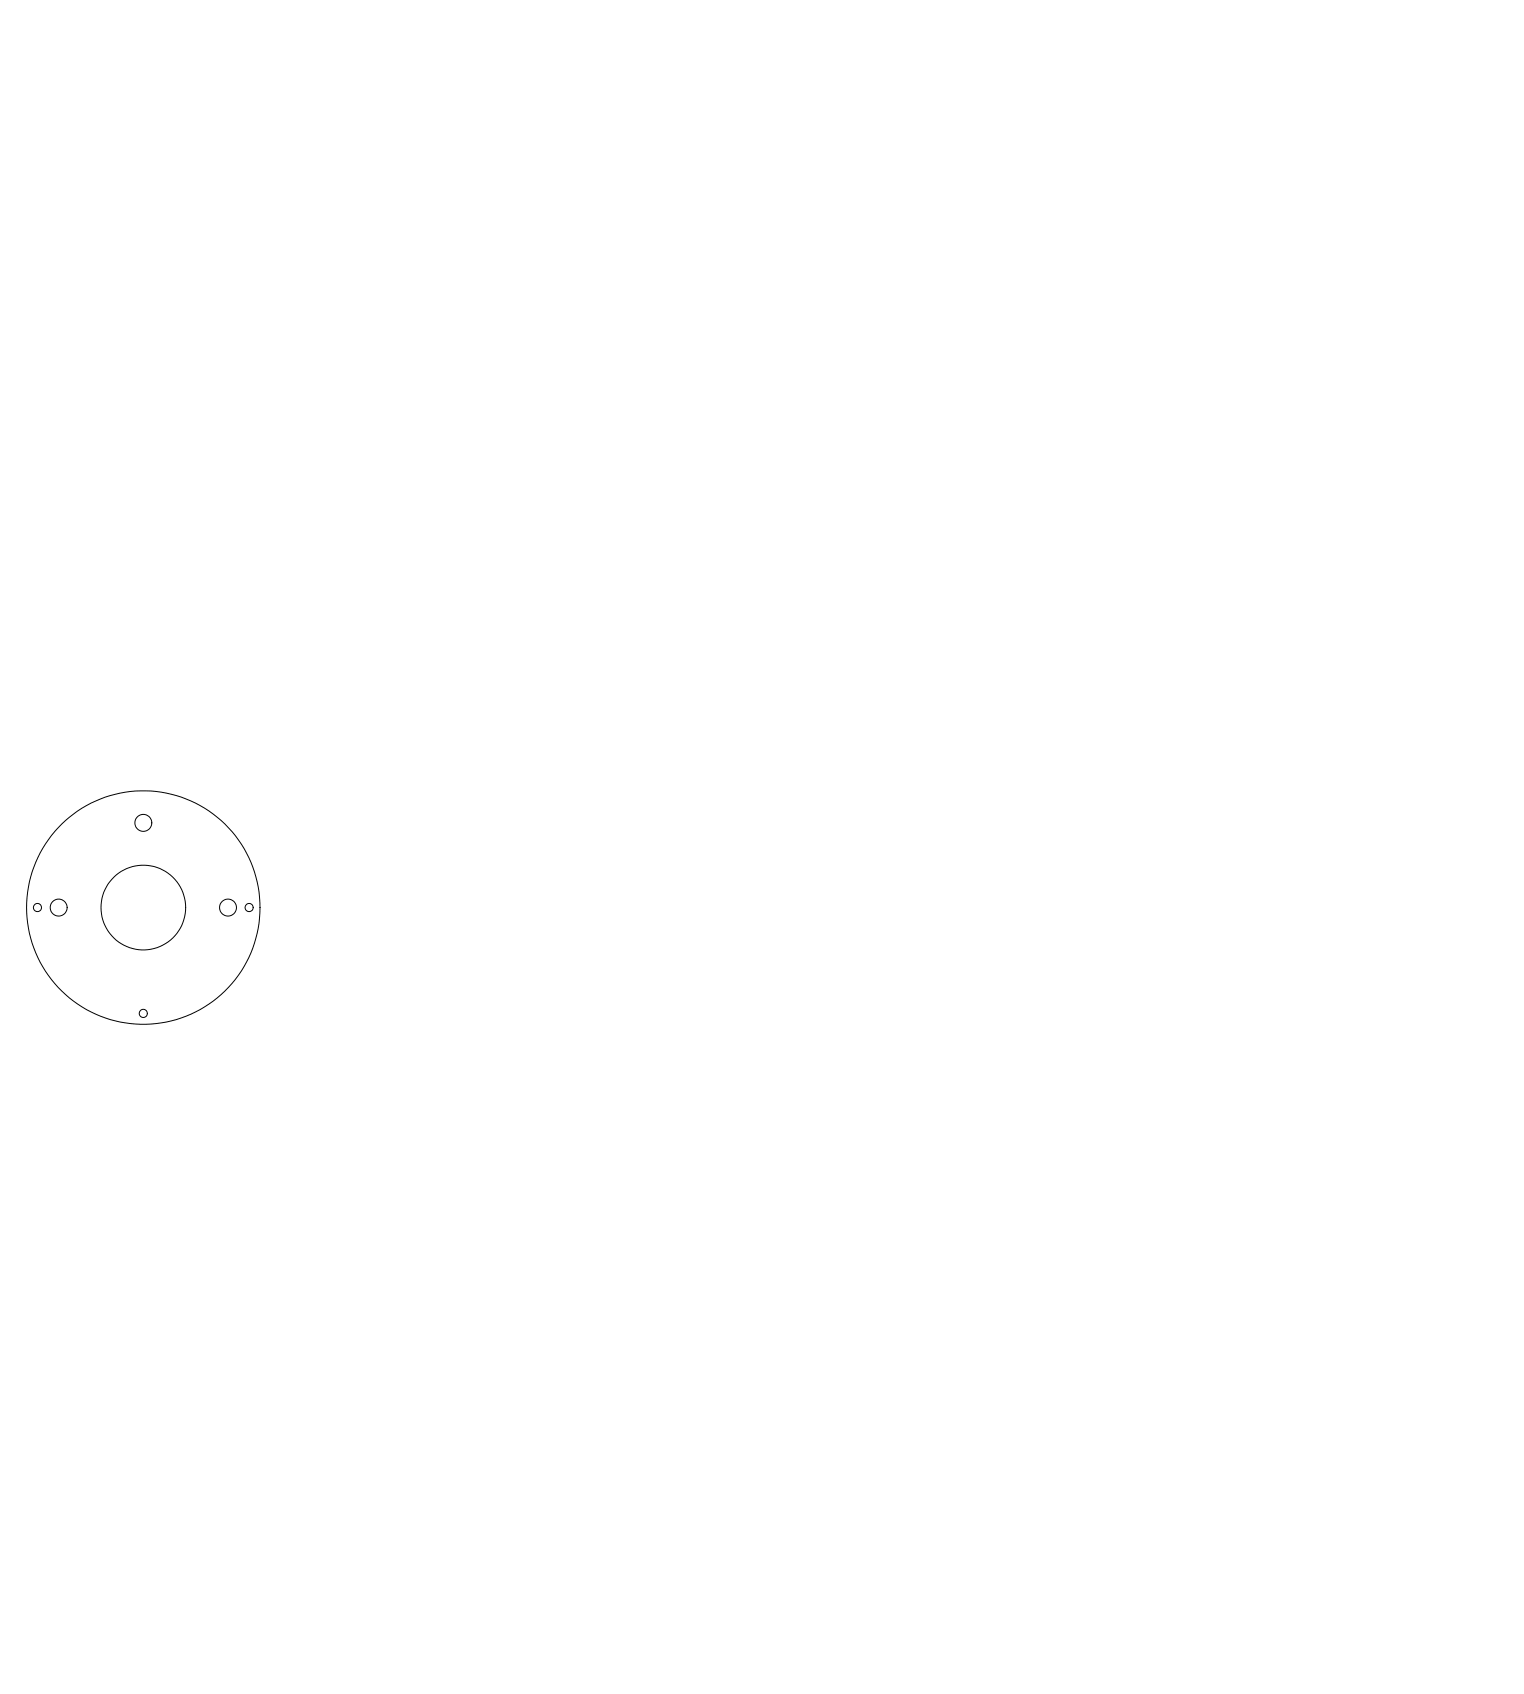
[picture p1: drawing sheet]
<svg xmlns="http://www.w3.org/2000/svg" width="457mm" height="508mm" viewBox="0 0 457 508" stroke-linecap="round" stroke-linejoin="round" font-family="sans-serif">
<g fill="none" stroke="#000" stroke-width=".3">
<circle cx="43" cy="246.8" r="2.54"/>
<circle cx="11.2" cy="272.1" r="1.22"/>
<circle cx="17.6" cy="272.2" r="2.54"/>
<circle cx="43" cy="272.2" r="35"/>
<circle cx="43" cy="272.2" r="12.7"/>
<circle cx="68.4" cy="272.2" r="2.54"/>
<circle cx="74.7" cy="272.1" r="1.22"/>
<circle cx="43" cy="303.9" r="1.22"/>
</g>
</svg>
